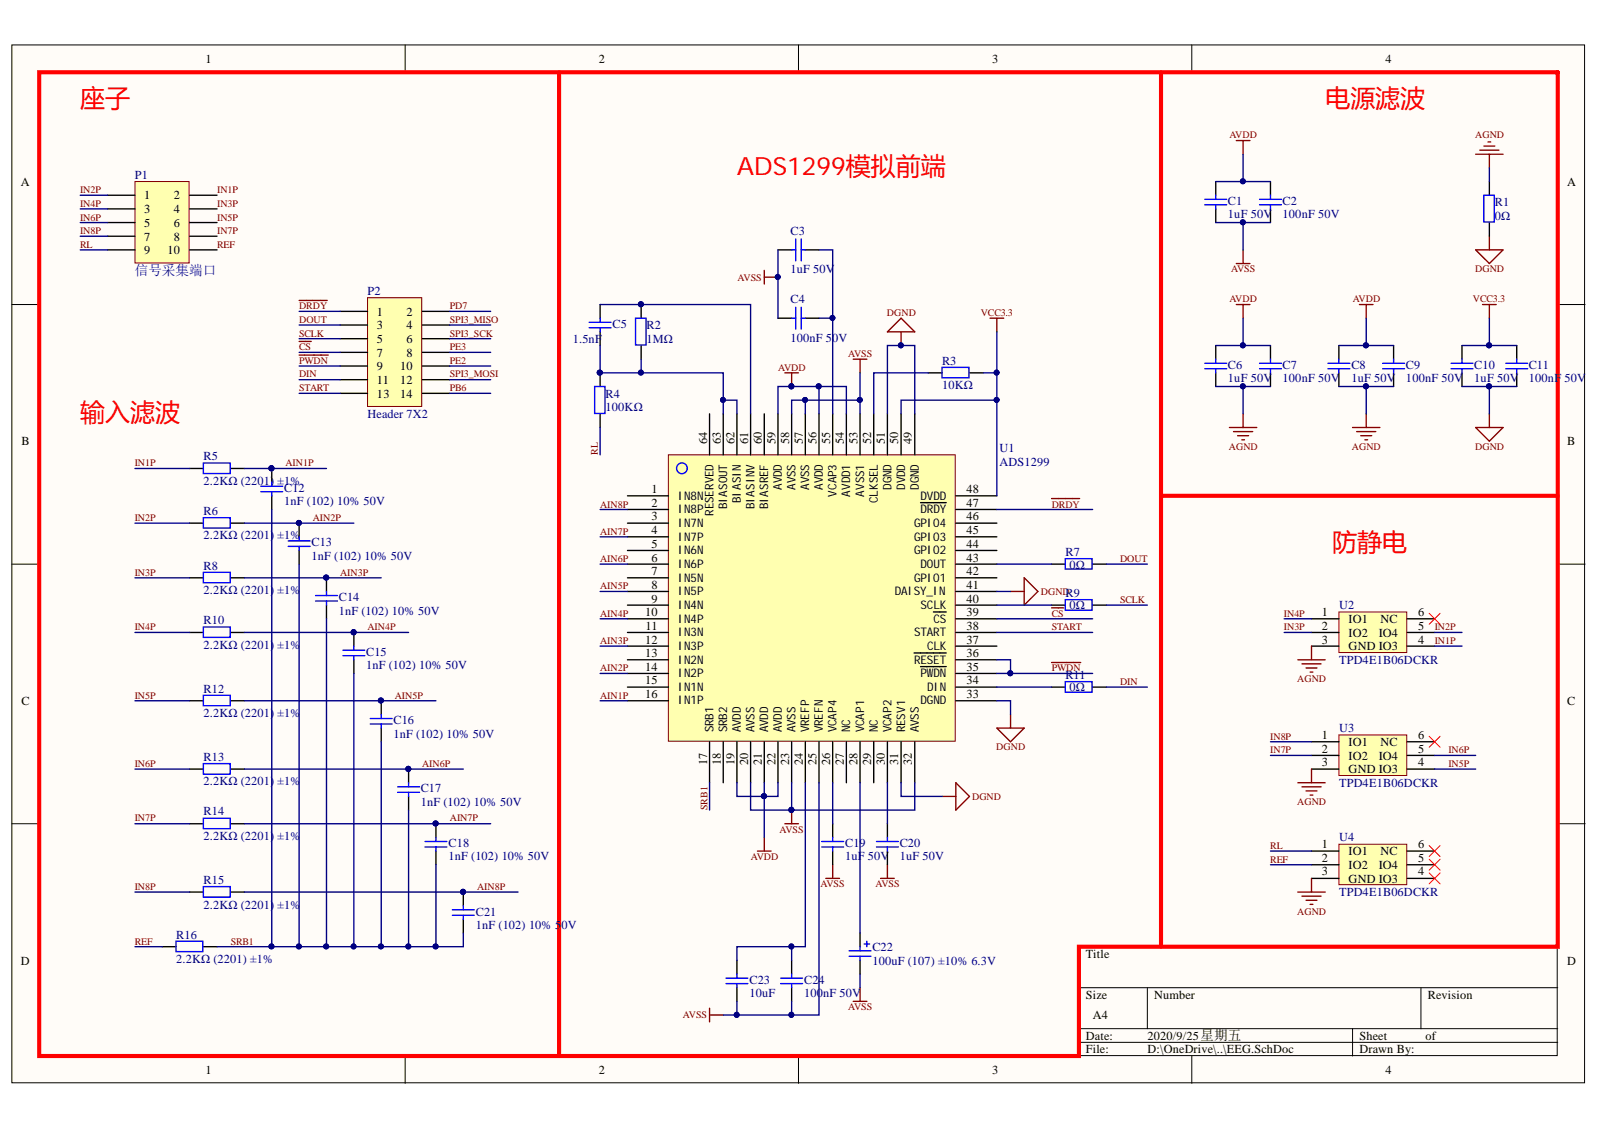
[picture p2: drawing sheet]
<svg xmlns="http://www.w3.org/2000/svg" width="297mm" height="210mm" viewBox="0 0 297 210" stroke-linecap="round" stroke-linejoin="round" font-family="sans-serif">
<defs><g id="words">
<g font-size="4.6" fill="#f00">
<text x="14.9" y="19.9">座子</text>
<text x="246.2" y="19.9">电源滤波</text>
<text x="136.9" y="32.5">ADS1299模拟前端</text>
<text x="14.9" y="78.2">输入滤波</text>
<text x="247.5" y="102.3">防静电</text>
</g>
<text font-size="2.5" fill="#000080" x="25" y="51">信号采集端口</text>
<g font-size="2.3">
<text x="38.1" y="11.7">1</text>
<text x="111.2" y="11.7">2</text>
<text x="184.3" y="11.7">3</text>
<text x="257.4" y="11.7">4</text>
<text x="3.9" y="34.5">A</text>
<text x="291.1" y="34.5">A</text>
<text x="26.8" y="37">1</text>
<text x="26.8" y="39.5">3</text>
<text x="32.3" y="37">2</text>
<text x="32.3" y="39.5">4</text>
<text x="26.8" y="42.1">5</text>
<text x="26.8" y="44.7">7</text>
<text x="26.8" y="47.2">9</text>
<text x="31.1" y="47.2">10</text>
<text x="32.3" y="42.1">6</text>
<text x="32.3" y="44.7">8</text>
<text x="70" y="58.6">1</text>
<text x="75.5" y="58.6">2</text>
<text x="70" y="61.2">3</text>
<text x="70" y="63.7">5</text>
<text x="75.5" y="61.2">4</text>
<text x="75.5" y="63.7">6</text>
<text x="70" y="66.2">7</text>
<text x="70" y="68.8">9</text>
<text x="70" y="71.3">11</text>
<text x="74.3" y="68.8">10</text>
<text x="74.3" y="71.3">12</text>
<text x="75.5" y="66.2">8</text>
<text x="70" y="73.8">13</text>
<text x="74.3" y="73.8">14</text>
<text x="4" y="82.7">B</text>
<text x="131.4" y="82.5" transform="rotate(-90 131.4 82.5)">64</text>
<text x="133.9" y="82.5" transform="rotate(-90 133.9 82.5)">63</text>
<text x="136.4" y="82.5" transform="rotate(-90 136.4 82.5)">62</text>
<text x="139" y="82.5" transform="rotate(-90 139 82.5)">61</text>
<text x="141.5" y="82.5" transform="rotate(-90 141.5 82.5)">60</text>
<text x="144" y="82.5" transform="rotate(-90 144 82.5)">59</text>
<text x="146.6" y="82.5" transform="rotate(-90 146.6 82.5)">58</text>
<text x="149.1" y="82.5" transform="rotate(-90 149.1 82.5)">57</text>
<text x="151.7" y="82.5" transform="rotate(-90 151.7 82.5)">56</text>
<text x="154.2" y="82.5" transform="rotate(-90 154.2 82.5)">55</text>
<text x="156.7" y="82.5" transform="rotate(-90 156.7 82.5)">54</text>
<text x="159.3" y="82.5" transform="rotate(-90 159.3 82.5)">53</text>
<text x="161.8" y="82.5" transform="rotate(-90 161.8 82.5)">52</text>
<text x="164.3" y="82.5" transform="rotate(-90 164.3 82.5)">51</text>
<text x="166.9" y="82.5" transform="rotate(-90 166.9 82.5)">50</text>
<text x="169.4" y="82.5" transform="rotate(-90 169.4 82.5)">49</text>
<text x="291.1" y="82.7">B</text>
<text x="121" y="91.6">1</text>
<text x="121" y="94.1">2</text>
<text x="179.6" y="94.1">47</text>
<text x="179.6" y="91.6">48</text>
<text x="121" y="96.6">3</text>
<text x="121" y="99.2">4</text>
<text x="121" y="101.7">5</text>
<text x="179.6" y="101.7">44</text>
<text x="179.6" y="99.2">45</text>
<text x="179.6" y="96.6">46</text>
<text x="121" y="104.3">6</text>
<text x="121" y="106.9">7</text>
<text x="179.6" y="106.9">42</text>
<text x="179.6" y="104.3">43</text>
<text x="121" y="109.4">8</text>
<text x="121" y="111.9">9</text>
<text x="179.6" y="111.9">40</text>
<text x="179.6" y="109.4">41</text>
<text x="119.9" y="114.5">10</text>
<text x="119.9" y="119.5">12</text>
<text x="119.9" y="117">11</text>
<text x="179.6" y="119.5">37</text>
<text x="179.6" y="117">38</text>
<text x="179.6" y="114.5">39</text>
<text x="245.5" y="114.5">1</text>
<text x="245.5" y="117">2</text>
<text x="245.5" y="119.5">3</text>
<text x="250.5" y="115.7">IO1</text>
<text x="250.5" y="118.3">IO2</text>
<text x="256.1" y="118.3">IO4</text>
<text x="256.4" y="115.7">NC</text>
<text x="263.5" y="119.5">4</text>
<text x="263.5" y="117">5</text>
<text x="263.5" y="114.5">6</text>
<text x="119.9" y="122.1">13</text>
<text x="119.9" y="124.6">14</text>
<text x="179.6" y="124.6">35</text>
<text x="179.6" y="122.1">36</text>
<text x="250.5" y="120.8">GND IO3</text>
<text x="4" y="130.9">C</text>
<text x="119.9" y="127.1">15</text>
<text x="119.9" y="129.7">16</text>
<text x="179.6" y="129.7">33</text>
<text x="179.6" y="127.1">34</text>
<text x="291.1" y="130.9">C</text>
<text x="245.5" y="137.3">1</text>
<text x="263.5" y="137.3">6</text>
<text x="131.4" y="142.1" transform="rotate(-90 131.4 142.1)">17</text>
<text x="133.9" y="142.1" transform="rotate(-90 133.9 142.1)">18</text>
<text x="136.4" y="142.1" transform="rotate(-90 136.4 142.1)">19</text>
<text x="139" y="142.1" transform="rotate(-90 139 142.1)">20</text>
<text x="141.5" y="142.1" transform="rotate(-90 141.5 142.1)">21</text>
<text x="144" y="142.1" transform="rotate(-90 144 142.1)">22</text>
<text x="146.6" y="142.1" transform="rotate(-90 146.6 142.1)">23</text>
<text x="149.1" y="142.1" transform="rotate(-90 149.1 142.1)">24</text>
<text x="151.7" y="142.1" transform="rotate(-90 151.7 142.1)">25</text>
<text x="154.2" y="142.1" transform="rotate(-90 154.2 142.1)">26</text>
<text x="156.7" y="142.1" transform="rotate(-90 156.7 142.1)">27</text>
<text x="159.3" y="142.1" transform="rotate(-90 159.3 142.1)">28</text>
<text x="161.8" y="142.1" transform="rotate(-90 161.8 142.1)">29</text>
<text x="164.3" y="142.1" transform="rotate(-90 164.3 142.1)">30</text>
<text x="166.9" y="142.1" transform="rotate(-90 166.9 142.1)">31</text>
<text x="169.4" y="142.1" transform="rotate(-90 169.4 142.1)">32</text>
<text x="245.5" y="139.8">2</text>
<text x="245.5" y="142.4">3</text>
<text x="250.5" y="138.6">IO1</text>
<text x="250.5" y="141.1">IO2</text>
<text x="250.5" y="143.6">GND IO3</text>
<text x="256.1" y="141.1">IO4</text>
<text x="256.4" y="138.6">NC</text>
<text x="263.5" y="142.4">4</text>
<text x="263.5" y="139.8">5</text>
<text x="245.5" y="157.6">1</text>
<text x="245.5" y="160.1">2</text>
<text x="250.5" y="158.8">IO1</text>
<text x="250.5" y="161.4">IO2</text>
<text x="256.1" y="161.4">IO4</text>
<text x="256.4" y="158.8">NC</text>
<text x="263.5" y="160.1">5</text>
<text x="263.5" y="157.6">6</text>
<text x="245.5" y="162.6">3</text>
<text x="250.5" y="164">GND IO3</text>
<text x="263.5" y="162.6">4</text>
<text x="3.9" y="179.2">D</text>
<text x="201.7" y="177.9">Title</text>
<text x="291.1" y="179.2">D</text>
<text x="201.7" y="185.5">Size</text>
<text x="214.4" y="185.5">Number</text>
<text x="265.2" y="185.5">Revision</text>
<text x="203" y="189.3">A4</text>
<text x="201.7" y="193.1">Date:</text>
<text x="201.7" y="195.7">File:</text>
<text x="213.1" y="193.1">2020/9/25星期五</text>
<text x="213.1" y="195.7">D:\OneDrive\..\EEG.SchDoc</text>
<text x="252.6" y="193.1">Sheet</text>
<text x="252.6" y="195.7">Drawn By:</text>
<text x="264.8" y="193.1">of</text>
<text x="38.1" y="199.5">1</text>
<text x="111.2" y="199.5">2</text>
<text x="184.3" y="199.5">3</text>
<text x="257.4" y="199.5">4</text>
</g>
<g font-size="2.3" fill="#000080">
<text x="25" y="33.2">P1</text>
<text x="228.1" y="38">C1</text>
<text x="228.1" y="40.6">1uF 50V</text>
<text x="238.3" y="38">C2</text>
<text x="238.3" y="40.6">100nF 50V</text>
<text x="277.7" y="38.3">R1</text>
<text x="277.7" y="40.8">0Ω</text>
<text x="146.8" y="43.7">C3</text>
<text x="146.8" y="50.8">1uF 50V</text>
<text x="68.3" y="54.8">P2</text>
<text x="146.8" y="56.4">C4</text>
<text x="106.4" y="63.7">1.5nF</text>
<text x="113.8" y="60.9">C5</text>
<text x="120.1" y="61.2">R2</text>
<text x="120.1" y="63.7">1MΩ</text>
<text x="146.8" y="63.4">100nF 50V</text>
<text x="175" y="67.8">R3</text>
<text x="228.1" y="68.5">C6</text>
<text x="228.1" y="71.1">1uF 50V</text>
<text x="238.3" y="68.5">C7</text>
<text x="238.3" y="71.1">100nF 50V</text>
<text x="251" y="68.5">C8</text>
<text x="251" y="71.1">1uF 50V</text>
<text x="261.2" y="68.5">C9</text>
<text x="261.2" y="71.1">100nF 50V</text>
<text x="273.9" y="68.5">C10</text>
<text x="273.9" y="71.1">1uF 50V</text>
<text x="284" y="68.5">C11</text>
<text x="284" y="71.1">100nF 50V</text>
<text x="68.3" y="77.6">Header 7X2</text>
<text x="112.5" y="73.8">R4</text>
<text x="112.5" y="76.4">100KΩ</text>
<text x="175" y="72.3">10KΩ</text>
<text x="185.7" y="84">U1</text>
<text x="37.8" y="85.5">R5</text>
<text x="185.7" y="86.5">ADS1299</text>
<text x="37.8" y="90.1">2.2KΩ (2201) ±1%</text>
<text x="37.8" y="95.6">R6</text>
<text x="52.8" y="91.3">C12</text>
<text x="52.8" y="93.9">1nF (102) 10% 50V</text>
<text x="37.8" y="100.2">2.2KΩ (2201)</text>
<text x="51.5" y="100.2">±1%</text>
<text x="57.9" y="101.5">C13</text>
<text x="37.8" y="105.9">R8</text>
<text x="57.9" y="104.1">1nF (102) 10% 50V</text>
<text x="197.9" y="103.3">R7</text>
<text x="198.7" y="105.6">0Ω</text>
<text x="37.8" y="110.4">2.2KΩ (2201)</text>
<text x="51.5" y="110.4">±1%</text>
<text x="62.9" y="111.7">C14</text>
<text x="197.9" y="110.9">R9</text>
<text x="198.7" y="113.2">0Ω</text>
<text x="248.8" y="113.2">U2</text>
<text x="37.8" y="116">R10</text>
<text x="62.9" y="114.2">1nF (102) 10% 50V</text>
<text x="37.8" y="120.6">2.2KΩ (2201)</text>
<text x="51.5" y="120.6">±1%</text>
<text x="68" y="121.8">C15</text>
<text x="68" y="124.4">1nF (102) 10% 50V</text>
<text x="248.8" y="123.3">TPD4E1B06DCKR</text>
<text x="37.8" y="128.7">R12</text>
<text x="197.9" y="126.1">R11</text>
<text x="198.7" y="128.4">0Ω</text>
<text x="37.8" y="133.2">2.2KΩ (2201)</text>
<text x="51.5" y="133.2">±1%</text>
<text x="73.1" y="134.5">C16</text>
<text x="73.1" y="137">1nF (102) 10% 50V</text>
<text x="248.8" y="136">U3</text>
<text x="37.8" y="141.3">R13</text>
<text x="37.8" y="145.9">2.2KΩ (2201)</text>
<text x="51.5" y="145.9">±1%</text>
<text x="78.2" y="147.2">C17</text>
<text x="78.2" y="149.7">1nF (102) 10% 50V</text>
<text x="248.8" y="146.2">TPD4E1B06DCKR</text>
<text x="37.8" y="151.5">R14</text>
<text x="37.8" y="156">2.2KΩ (2201)</text>
<text x="51.5" y="156">±1%</text>
<text x="83.3" y="157.3">C18</text>
<text x="83.3" y="159.8">1nF (102) 10% 50V</text>
<text x="157" y="157.3">C19</text>
<text x="157" y="159.8">1uF 50V</text>
<text x="167.1" y="157.3">C20</text>
<text x="167.1" y="159.8">1uF 50V</text>
<text x="248.8" y="156.3">U4</text>
<text x="37.8" y="164.2">R15</text>
<text x="248.8" y="166.5">TPD4E1B06DCKR</text>
<text x="37.8" y="168.8">2.2KΩ (2201)</text>
<text x="51.5" y="168.8">±1%</text>
<text x="88.4" y="170.1">C21</text>
<text x="88.4" y="172.6">1nF (102) 10% 5</text>
<text x="104.3" y="172.6">0V</text>
<text x="32.7" y="174.4">R16</text>
<text x="32.7" y="178.9">2.2KΩ (2201) ±1%</text>
<text x="162.1" y="176.7">C22</text>
<text x="162.1" y="179.2">100uF (107) ±10% 6.3V</text>
<text x="139.2" y="182.7">C23</text>
<text x="139.2" y="185.3">10uF</text>
<text x="149.4" y="182.7">C24</text>
<text x="149.4" y="185.3">100nF 50V</text>
</g>
<g font-size="2.2">
<text x="125.9" y="92.8">IN8N</text>
<text x="125.9" y="95.4">IN8P</text>
<text x="132.5" y="95.8" transform="rotate(-90 132.5 95.8)">RESERVED</text>
<text x="135.1" y="94.6" transform="rotate(-90 135.1 94.6)">BIASOUT</text>
<text x="137.6" y="93.4" transform="rotate(-90 137.6 93.4)">BIASIN</text>
<text x="140.2" y="94.6" transform="rotate(-90 140.2 94.6)">BIASINV</text>
<text x="142.7" y="94.6" transform="rotate(-90 142.7 94.6)">BIASREF</text>
<text x="145.2" y="91.1" transform="rotate(-90 145.2 91.1)">AVDD</text>
<text x="147.8" y="91.1" transform="rotate(-90 147.8 91.1)">AVSS</text>
<text x="150.3" y="91.1" transform="rotate(-90 150.3 91.1)">AVSS</text>
<text x="152.8" y="91.1" transform="rotate(-90 152.8 91.1)">AVDD</text>
<text x="155.4" y="92.3" transform="rotate(-90 155.4 92.3)">VCAP3</text>
<text x="157.9" y="92.3" transform="rotate(-90 157.9 92.3)">AVDD1</text>
<text x="160.5" y="92.3" transform="rotate(-90 160.5 92.3)">AVSS1</text>
<text x="163.1" y="93.4" transform="rotate(-90 163.1 93.4)">CLKSEL</text>
<text x="165.6" y="91.1" transform="rotate(-90 165.6 91.1)">DGND</text>
<text x="168.1" y="91.1" transform="rotate(-90 168.1 91.1)">DVDD</text>
<text x="170.7" y="91.1" transform="rotate(-90 170.7 91.1)">DGND</text>
<text x="171" y="95.4">DRDY</text>
<text x="171" y="92.8">DVDD</text>
<text x="125.9" y="97.9">IN7N</text>
<text x="125.9" y="100.4">IN7P</text>
<text x="169.8" y="100.4">GPIO3</text>
<text x="169.8" y="97.9">GPIO4</text>
<text x="125.9" y="103">IN6N</text>
<text x="125.9" y="105.5">IN6P</text>
<text x="169.8" y="103">GPIO2</text>
<text x="171" y="105.5">DOUT</text>
<text x="125.9" y="108.1">IN5N</text>
<text x="125.9" y="110.6">IN5P</text>
<text x="125.9" y="113.1">IN4N</text>
<text x="166.2" y="110.6">DAISY_IN</text>
<text x="169.8" y="108.1">GPIO1</text>
<text x="171" y="113.1">SCLK</text>
<text x="125.9" y="115.7">IN4P</text>
<text x="125.9" y="118.2">IN3N</text>
<text x="169.8" y="118.2">START</text>
<text x="173.4" y="115.7">CS</text>
<text x="125.9" y="120.7">IN3P</text>
<text x="125.9" y="123.3">IN2N</text>
<text x="125.9" y="125.8">IN2P</text>
<text x="169.8" y="123.3">RESET</text>
<text x="171" y="125.8">PWN</text>
<text x="172.2" y="120.7">CLK</text>
<text x="173.4" y="125.8">D</text>
<text x="125.9" y="128.3">IN1N</text>
<text x="125.9" y="130.9">IN1P</text>
<text x="171" y="130.9">DGND</text>
<text x="172.2" y="128.3">DIN</text>
<text x="132.5" y="136" transform="rotate(-90 132.5 136)">SRB1</text>
<text x="135.1" y="136" transform="rotate(-90 135.1 136)">SRB2</text>
<text x="137.6" y="136" transform="rotate(-90 137.6 136)">AVDD</text>
<text x="140.2" y="136" transform="rotate(-90 140.2 136)">AVSS</text>
<text x="142.7" y="136" transform="rotate(-90 142.7 136)">AVDD</text>
<text x="145.2" y="136" transform="rotate(-90 145.2 136)">AVDD</text>
<text x="147.8" y="136" transform="rotate(-90 147.8 136)">AVSS</text>
<text x="150.3" y="136" transform="rotate(-90 150.3 136)">VREFP</text>
<text x="152.8" y="136" transform="rotate(-90 152.8 136)">VREFN</text>
<text x="155.4" y="136" transform="rotate(-90 155.4 136)">VCAP4</text>
<text x="157.9" y="136" transform="rotate(-90 157.9 136)">NC</text>
<text x="160.5" y="136" transform="rotate(-90 160.5 136)">VCAP1</text>
<text x="163.1" y="136" transform="rotate(-90 163.1 136)">NC</text>
<text x="165.6" y="136" transform="rotate(-90 165.6 136)">VCAP2</text>
<text x="168.1" y="136" transform="rotate(-90 168.1 136)">RESV1</text>
<text x="170.7" y="136" transform="rotate(-90 170.7 136)">AVSS</text>
</g>
<g font-size="1.9" fill="#800000">
<text x="228.4" y="25.7">AVDD</text>
<text x="274" y="25.7">AGND</text>
<text x="14.9" y="35.9">IN2P</text>
<text x="40.3" y="35.9">IN1P</text>
<text x="14.9" y="38.4">IN4P</text>
<text x="14.9" y="41">IN6P</text>
<text x="40.3" y="38.4">IN3P</text>
<text x="40.3" y="41">IN5P</text>
<text x="14.9" y="46">RL</text>
<text x="14.9" y="43.5">IN8P</text>
<text x="40.3" y="43.5">IN7P</text>
<text x="40.3" y="46">REF</text>
<text x="137" y="52.1">AVSS</text>
<text x="228.7" y="50.6">AVSS</text>
<text x="274" y="50.6">DGND</text>
<text x="55.6" y="57.4">DRDY</text>
<text x="55.6" y="60">DOUT</text>
<text x="83.6" y="57.4">PD7</text>
<text x="83.6" y="60">SPI3_MISO</text>
<text x="164.8" y="58.7">DGND</text>
<text x="182.2" y="58.7">VCC3.3</text>
<text x="228.4" y="56.2">AVDD</text>
<text x="251.3" y="56.2">AVDD</text>
<text x="273.6" y="56.2">VCC3.3</text>
<text x="55.6" y="62.5">SCLK</text>
<text x="55.6" y="65.1">CS</text>
<text x="83.6" y="62.5">SPI3_SCK</text>
<text x="83.6" y="65.1">PE3</text>
<text x="55.6" y="67.6">PWDN</text>
<text x="55.6" y="70.1">DIN</text>
<text x="83.6" y="67.6">PE2</text>
<text x="83.6" y="70.1">SPI3_MOSI</text>
<text x="144.5" y="68.9">AVDD</text>
<text x="157.6" y="66.3">AVSS</text>
<text x="55.6" y="72.7">START</text>
<text x="83.6" y="72.7">PB6</text>
<text x="228.3" y="83.6">AGND</text>
<text x="251.1" y="83.6">AGND</text>
<text x="274" y="83.6">DGND</text>
<text x="25" y="86.6">IN1P</text>
<text x="53" y="86.6">AIN1P</text>
<text x="111.1" y="84.5" transform="rotate(-90 111.1 84.5)">RL</text>
<text x="111.5" y="94.3">AIN8P</text>
<text x="195.4" y="94.3">DRDY</text>
<text x="25" y="96.8">IN2P</text>
<text x="58.1" y="96.8">AIN2P</text>
<text x="111.5" y="99.4">AIN7P</text>
<text x="25" y="107">IN3P</text>
<text x="63.2" y="107">AIN3P</text>
<text x="111.5" y="104.4">AIN6P</text>
<text x="208.1" y="104.4">DOUT</text>
<text x="111.5" y="109.5">AIN5P</text>
<text x="193.4" y="110.5">DGND</text>
<text x="208.1" y="112">SCLK</text>
<text x="25" y="117.1">IN4P</text>
<text x="68.3" y="117.1">AIN4P</text>
<text x="111.5" y="119.6">AIN3P</text>
<text x="111.5" y="114.6">AIN4P</text>
<text x="195.4" y="114.6">CS</text>
<text x="195.4" y="117.1">START</text>
<text x="238.5" y="114.6">IN4P</text>
<text x="238.5" y="117.1">IN3P</text>
<text x="266.5" y="119.6">IN1P</text>
<text x="266.5" y="117.1">IN2P</text>
<text x="111.5" y="124.7">AIN2P</text>
<text x="195.4" y="124.7">PWDN</text>
<text x="25" y="129.8">IN5P</text>
<text x="73.3" y="129.8">AIN5P</text>
<text x="111.5" y="129.8">AIN1P</text>
<text x="208.1" y="127.2">DIN</text>
<text x="241" y="126.7">AGND</text>
<text x="236" y="137.4">IN8P</text>
<text x="25" y="142.4">IN6P</text>
<text x="78.4" y="142.4">AIN6P</text>
<text x="185.1" y="139.4">DGND</text>
<text x="236" y="139.9">IN7P</text>
<text x="269.1" y="142.4">IN5P</text>
<text x="269.1" y="139.9">IN6P</text>
<text x="180.6" y="148.5">DGND</text>
<text x="241" y="149.5">AGND</text>
<text x="25" y="152.6">IN7P</text>
<text x="83.6" y="152.6">AIN7P</text>
<text x="131.4" y="150.5" transform="rotate(-90 131.4 150.5)">SRB1</text>
<text x="144.8" y="154.7">AVSS</text>
<text x="139.5" y="159.8">AVDD</text>
<text x="236" y="157.7">RL</text>
<text x="236" y="160.3">REF</text>
<text x="25" y="165.3">IN8P</text>
<text x="88.6" y="165.3">AIN8P</text>
<text x="152.4" y="164.8">AVSS</text>
<text x="162.6" y="164.8">AVSS</text>
<text x="241" y="169.9">AGND</text>
<text x="25" y="175.5">REF</text>
<text x="42.9" y="175.5">SRB1</text>
<text x="126.9" y="189.2">AVSS</text>
<text x="157.6" y="187.6">AVSS</text>
</g>
</g></defs>
<g fill="#fffcf8" stroke="#000" stroke-width=".19">
<path d="M2.2 8.3h292.2v192.8h-292.2z"/>
<path d="M7.3 13.4h282v182.7h-282z"/>
</g>
<g fill="none" stroke="#000" stroke-width=".19">
<path d="M75.3 8.3v5.1M148.3 8.3v5.1M221.4 8.3v5.1M2.2 56.6h5.1M289.4 56.6h5.1M2.2 104.8h5.1M289.4 104.8h5.1M2.2 153h5.1M289.4 153h5.1M289.4 175.9h-89v20.3M75.3 196.2v5M148.3 196.2v5"/>
<path d="M200.4 183.5h89M200.4 191.1h89M200.4 193.6h89M213.1 183.5v7.6M221.4 196.2v5M251.3 191.1v5.1M264 183.5v7.6"/>
</g>
<g fill="none" stroke="#800000" stroke-width=".25">
<path d="M229.7 26.1h2.5M230.9 26.1v2.6M142 50.2v2.6M142 51.5h2.5M229.7 56.6h2.5M229.7 49h2.5M230.9 46.4v2.6M230.9 56.6v2.5M145.8 69.3h2.5M147.1 69.3v2.5M158.5 66.7h2.5M159.8 66.7v2.6"/>
<path d="M164.8 61.6l2.6-2.5 2.5 2.5zM167.4 61.6v2.6M228.4 79.4h5.1M230.9 76.9v2.5M274.1 79.4h5.1l-2.5 2.5zM276.7 76.9v2.5M229.1 80.2h3.6M229.9 80.9h2M230.7 81.7h.5M185.2 135.2h5.1l-2.6 2.6zM187.7 132.7v2.5M140.7 158.1h2.5"/>
<path d="M142 155.6v2.5M145.8 153h2.5M147.1 150.5v2.5M175 147.9h2.6M177.6 145.4l2.5 2.5-2.5 2.6zM153.4 163.2h2.6M154.7 160.6v2.6M163.6 163.2h2.5M164.8 160.6v2.6M131.8 187.3v2.5M131.8 188.5h2.6M158.5 186h2.5"/>
<path d="M159.8 183.5v2.5"/>
</g>
<g fill="#000080" stroke="#000080" stroke-width=".19">
<circle cx="147" cy="71.8" r=".46"/>
<circle cx="144.5" cy="51.4" r=".46"/>
<circle cx="167.3" cy="64.1" r=".46"/>
<circle cx="147" cy="150.4" r=".46"/>
</g>
<path d="M172.5 69.3h2.5M180.1 69.3h2.5M159.8 173.3v2.6M159.8 178.4v2.5" fill="none" stroke="#000" stroke-width=".25"/>
<path d="M175 68.2h5v2h-5zM157.7 176.6h4.1M157.7 177.6h4.1M159.8 175.9v.7M159.8 177.6v.8M160.5 175.3h1M161 174.8v1.1" fill="none" stroke="#00f" stroke-width=".25"/>
<path d="M124.2 84.5h53.3v53.2h-53.3z" fill="#ffffb0" stroke="#800000" stroke-width=".19"/>
<g fill="none" stroke="#000" stroke-width=".25">
<path d="M225.8 33.7v2.6M225.8 38.8v2.5M236 33.7v2.6M236 38.8v2.5M111.5 56.6v2.5M119.1 56.6v2.5M144.5 59.1h2.6M144.5 46.4h2.6M149.6 59.1h2.5M149.6 46.4h2.5M111.5 61.6v2.6M111.5 69.3v2.5"/>
<path d="M111.5 76.9v2.5M119.1 64.2v2.5M131.8 76.9v7.6M134.4 76.9v7.6M136.9 76.9v7.6M139.4 76.9v7.6M142 76.9v7.6M144.5 76.9v7.6M147.1 76.9v7.6M149.6 76.9v7.6M152.1 76.9v7.6M154.7 76.9v7.6"/>
<path d="M157.2 76.9v7.6M159.8 76.9v7.6M162.3 76.9v7.6M164.8 76.9v7.6M167.4 76.9v7.6M169.9 76.9v7.6M225.8 64.2v2.5M225.8 69.3v2.5M236 64.2v2.5M236 69.3v2.5M248.7 64.2v2.5M248.7 69.3v2.5"/>
<path d="M258.9 64.2v2.5M258.9 69.3v2.5M271.6 64.2v2.5M271.6 69.3v2.5M281.8 64.2v2.5M281.8 69.3v2.5M116.6 92.1h7.6M116.6 94.6h7.6M116.6 97.2h7.6M116.6 99.7h7.6M171 93.4h4.8M177.6 92.1h7.6"/>
<path d="M177.6 94.6h7.6M177.6 97.2h7.6M177.6 99.7h7.6M116.6 102.3h7.6M116.6 104.8h7.6M116.6 107.3h7.6M116.6 109.9h7.6M116.6 112.4h7.6M116.6 114.9h7.6M116.6 117.5h7.6M173.4 113.7h2.4M177.6 102.3h7.6"/>
<path d="M177.6 104.8h7.6M177.6 107.3h7.6M177.6 109.9h7.6M177.6 112.4h7.6M177.6 114.9h7.6M177.6 117.5h7.6M116.6 120h7.6M116.6 122.6h7.6M116.6 125.1h7.6M116.6 127.6h7.6M116.6 130.2h7.6M131.8 137.8v7.6"/>
<path d="M134.4 137.8v7.6M136.9 137.8v7.6M139.4 137.8v7.6M142 137.8v7.6M144.5 137.8v7.6M147.1 137.8v7.6M149.6 137.8v7.6M152.1 137.8v7.6M154.7 137.8v7.6M157.2 137.8v7.6M159.8 137.8v7.6M162.3 137.8v7.6"/>
<path d="M164.8 137.8v7.6M167.4 137.8v7.6M169.8 121.3h6M169.9 137.8v7.6M171 123.8h4.8M177.6 120h7.6M177.6 122.6h7.6M177.6 125.1h7.6M177.6 127.6h7.6M177.6 130.2h7.6M154.7 153v2.6M154.7 158.1v2.5"/>
<path d="M164.8 153v2.6M164.8 158.1v2.5M136.9 178.4v2.5M147.1 178.4v2.5M136.9 183.5v2.5M147.1 183.5v2.5"/>
</g>
<g fill="none" stroke="#00f" stroke-width=".25">
<path d="M223.8 38h4.1M223.8 37h4.1M225.8 36.3v.7M225.8 38v.8M234 38h4M234 37h4M236 36.3v.7M236 38v.8M109.4 59.9h4.1M111.5 59.1v.8M118.1 59.1h1.9v5h-1.9zM147.1 59.1h.7"/>
<path d="M147.1 46.4h.7M147.8 44.4v4M147.8 57.1v4M148.8 44.4v4M148.8 57.1v4M148.8 59.1h.8M148.8 46.4h.8M109.4 60.9h4.1M110.5 71.8h1.9v5h-1.9zM111.5 60.9v.7M223.8 68.5h4.1M223.8 67.5h4.1"/>
<path d="M225.8 66.7v.8M225.8 68.5v.8M234 68.5h4M234 67.5h4M236 66.7v.8M236 68.5v.8M246.7 68.5h4M246.7 67.5h4M248.7 66.7v.8M248.7 68.5v.8M256.8 68.5h4.1M256.8 67.5h4.1"/>
<path d="M258.9 66.7v.8M258.9 68.5v.8M269.6 68.5h4M269.6 67.5h4M271.6 66.7v.8M271.6 68.5v.8M279.7 68.5h4.1M279.7 67.5h4.1M281.8 66.7v.8M281.8 68.5v.8M152.7 157.3h4M152.7 156.3h4"/>
<path d="M154.7 155.6v.7M154.7 157.3v.8M162.8 157.3h4.1M162.8 156.3h4.1M164.8 155.6v.7M164.8 157.3v.8M134.9 182.7h4M134.9 181.7h4M136.9 180.9v.8M136.9 182.7v.8M145 182.7h4.1M145 181.7h4.1"/>
<path d="M147.1 180.9v.8M147.1 182.7v.8"/>
<circle cx="126.7" cy="87" r="1"/>
</g>
<g fill="#000080" stroke="#000080" stroke-width=".19">
<circle cx="111.4" cy="69.2" r=".46"/>
<circle cx="119.1" cy="56.5" r=".46"/>
</g>
<path d="M7.3 13.4h282.1v162.5h-89v20.3h-193.1zM103.9 13.4v182.8M215.7 13.4v162.5M215.7 92.1h73.7" fill="none" stroke="#f00" stroke-width=".76"/>
<path d="M274.1 28.7h5.1M274.9 27.9h3.6M275.7 27.1h2M276.4 26.4h.5M276.7 28.7v2.5M274.1 46.4h5.1l-2.5 2.6zM276.7 43.9v2.5M251.3 79.4h5M253.8 76.9v2.5M252 80.2h3.6M252.8 80.9h2M253.5 81.7h.6" fill="none" stroke="#800000" stroke-width=".25"/>
<path d="M248.7 156.8h12.6v7.5h-12.6z" fill="#ffffb0" stroke="#800000" stroke-width=".19"/>
<path d="M243.6 158.1h5.1M261.4 158.1h5.1M243.6 160.6h5.1M243.6 163.2h5.1M261.4 160.6h5.1M261.4 163.2h5.1" fill="none" stroke="#000" stroke-width=".25"/>
<path d="M241.1 165.7h5.1M241.9 166.5h3.5M242.6 167.2h2M243.4 168h.5M243.6 163.2v2.5" fill="none" stroke="#800000" stroke-width=".25"/>
<path d="M248.7 136.5h12.6v7.6h-12.6z" fill="#ffffb0" stroke="#800000" stroke-width=".19"/>
<path d="M243.6 137.8h5.1M261.4 137.8h5.1M243.6 140.3h5.1M243.6 142.9h5.1M261.4 140.3h5.1M261.4 142.9h5.1" fill="none" stroke="#000" stroke-width=".25"/>
<path d="M241.1 145.4h5.1M241.9 146.2h3.5M242.6 146.9h2M243.4 147.7h.5M243.6 142.9v2.5" fill="none" stroke="#800000" stroke-width=".25"/>
<path d="M248.7 113.7h12.6v7.5h-12.6z" fill="#ffffb0" stroke="#800000" stroke-width=".19"/>
<path d="M243.6 114.9h5.1M243.6 117.5h5.1M261.4 114.9h5.1M261.4 117.5h5.1M243.6 120h5.1M261.4 120h5.1" fill="none" stroke="#000" stroke-width=".25"/>
<g fill="none" stroke="#800000" stroke-width=".25">
<path d="M183.9 59.1h2.6M185.2 59.1v2.5M252.5 56.6h2.6M253.8 56.6v2.5M275.4 56.6h2.5M276.7 56.6v2.5M187.7 109.9h2.6M190.3 107.3l2.5 2.6-2.5 2.5zM241.1 122.6h5.1M241.9 123.3h3.5M242.6 124.1h2M243.4 124.8h.5"/>
<path d="M243.6 120v2.6"/>
</g>
<path d="M265.5 113.9l2 2.1M267.5 113.9l-2 2.1M265.5 136.8l2 2M267.5 136.8l-2 2M265.5 157.1l2 2M265.5 159.6l2 2M267.5 157.1l-2 2M267.5 159.6l-2 2M265.5 162.2l2 2M267.5 162.2l-2 2" fill="none" stroke="#f00" stroke-width=".19"/>
<path d="M25.1 33.7h10v15.2h-10z" fill="#ffffb0" stroke="#800000" stroke-width=".19"/>
<g fill="none" stroke="#000" stroke-width=".25">
<path d="M20 36.3h5.1M20 38.8h5.1M35.2 36.3h5.1M35.2 38.8h5.1M276.7 33.7v2.6M20 41.3h5.1M20 43.9h5.1M20 46.4h5.1M35.2 41.3h5.1M35.2 43.9h5.1M35.2 46.4h5.1M276.7 41.3v2.6"/>
<path d="M35.2 87h2.6M35.2 97.2h2.6M42.9 87h2.5M42.9 97.2h2.5M50.5 87v2.6M50.5 92.1v2.5M55.6 97.2v2.5M35.2 107.3h2.6M35.2 117.5h2.6M42.9 107.3h2.5M42.9 117.5h2.5M55.6 102.3v2.5"/>
<path d="M60.7 107.3v2.6M60.7 112.4v2.5M65.7 117.5v2.5M195.3 104.8h2.6M195.3 112.4h2.6M203 104.8h2.5M203 112.4h2.5M35.2 130.2h2.6M42.9 130.2h2.5M65.7 122.6v2.5M70.8 130.2v2.5M70.8 135.2v2.6"/>
<path d="M195.3 127.6h2.6M203 127.6h2.5M35.2 142.9h2.6M35.2 153h2.6M42.9 142.9h2.5M42.9 153h2.5M75.9 142.9v2.5M75.9 147.9v2.6M81 153v2.6M81 158.1v2.5M30.2 175.9h2.5M35.2 165.7h2.6"/>
<path d="M37.8 175.9h2.5M42.9 165.7h2.5M86.1 165.7v2.5M86.1 170.8v2.5"/>
</g>
<g fill="none" stroke="#00f" stroke-width=".25">
<path d="M275.7 36.3h1.9v4.9h-1.9zM37.8 86h5v2h-5zM37.8 96.2h5v1.9h-5zM48.5 90.3h4M48.5 91.3h4M50.5 89.6v.7M50.5 91.3v.8M55.6 99.7v.8M37.8 106.3h5v1.9h-5zM37.8 116.5h5v1.9h-5zM53.5 100.5h4.1M53.5 101.5h4.1"/>
<path d="M55.6 101.5v.8M58.6 110.6h4.1M58.6 111.6h4.1M60.7 109.9v.7M60.7 111.6v.8M197.9 103.8h5v1.9h-5zM197.9 111.4h5v1.9h-5zM37.8 129.2h5v1.9h-5zM63.7 120.8h4.1M63.7 121.8h4.1M65.7 120v.8M65.7 121.8v.8"/>
<path d="M68.8 133.5h4.1M68.8 134.5h4.1M70.8 132.7v.8M70.8 134.5v.7M197.9 126.6h5v2h-5zM37.8 141.8h5v2h-5zM37.8 152h5v1.9h-5zM73.9 146.2h4M73.9 147.2h4M75.9 145.4v.8M75.9 147.2v.7M78.9 156.3h4.1"/>
<path d="M78.9 157.3h4.1M81 155.6v.7M81 157.3v.8M32.7 174.8h5v2h-5zM37.8 164.7h5v1.9h-5zM84 169h4.1M84 170h4.1M86.1 168.2v.8M86.1 170v.8"/>
</g>
<g fill="#000080" stroke="#000080" stroke-width=".19">
<circle cx="50.4" cy="87" r=".47"/>
<circle cx="55.5" cy="97.1" r=".46"/>
<circle cx="60.6" cy="107.3" r=".46"/>
<circle cx="65.7" cy="117.4" r=".46"/>
<circle cx="70.8" cy="130.1" r=".46"/>
<circle cx="75.8" cy="142.8" r=".46"/>
<circle cx="80.9" cy="153" r=".46"/>
<circle cx="86" cy="165.7" r=".46"/>
<circle cx="119.1" cy="69.2" r=".46"/>
<circle cx="144.5" cy="51.4" r=".46"/>
<circle cx="147" cy="150.4" r=".46"/>
<circle cx="141.9" cy="147.9" r=".46"/>
<circle cx="147" cy="175.8" r=".46"/>
<circle cx="136.8" cy="188.5" r=".46"/>
<circle cx="147" cy="71.8" r=".46"/>
<circle cx="154.6" cy="59.1" r=".46"/>
<circle cx="152.1" cy="71.8" r=".47"/>
<circle cx="149.6" cy="74.3" r=".46"/>
<circle cx="167.3" cy="64.1" r=".46"/>
<circle cx="119.1" cy="56.5" r=".46"/>
<circle cx="185.1" cy="74.3" r=".46"/>
<circle cx="147" cy="188.5" r=".46"/>
<circle cx="230.9" cy="64.1" r=".46"/>
<circle cx="230.9" cy="71.8" r=".46"/>
<circle cx="276.6" cy="64.1" r=".47"/>
<circle cx="276.6" cy="71.8" r=".47"/>
<circle cx="230.9" cy="33.7" r=".46"/>
<circle cx="230.9" cy="41.3" r=".46"/>
<circle cx="185.1" cy="69.2" r=".46"/>
<circle cx="159.7" cy="74.3" r=".46"/>
<circle cx="187.7" cy="125.1" r=".46"/>
<circle cx="134.3" cy="74.3" r=".46"/>
<circle cx="111.4" cy="69.2" r=".46"/>
<circle cx="253.7" cy="64.1" r=".47"/>
<circle cx="253.7" cy="71.8" r=".47"/>
<circle cx="60.6" cy="175.8" r=".46"/>
<circle cx="55.5" cy="175.8" r=".46"/>
<circle cx="80.9" cy="175.8" r=".46"/>
<circle cx="50.4" cy="175.8" r=".46"/>
<circle cx="65.7" cy="175.8" r=".46"/>
<circle cx="70.8" cy="175.8" r=".46"/>
<circle cx="75.8" cy="175.8" r=".46"/>
</g>
<path d="M195.3 92.6h5.3M195.3 112.9h2.3M195.3 123.1h5.5" fill="none" stroke="#800000" stroke-width=".25"/>
<g fill="none" stroke="#000080" stroke-width=".25">
<path d="M14.9 36.3h5.1M14.9 38.8h5.1M230.9 28.7v5h-5.1M230.9 33.7h5.1M276.7 31.2v2.5M14.9 41.3h5.1M14.9 43.9h5.1M14.9 46.4h5.1M111.5 56.6h27.9v20.3M144.5 46.4v12.7M152.1 46.4h2.6v12.7h-2.6M154.7 59.1v17.8"/>
<path d="M225.8 41.3h10.2M230.9 59.1v5.1h-5.1M230.9 41.3v5.1M253.8 59.1v5.1h-5.1M276.7 59.1v5.1h-5.1M111.5 64.2v5.1h22.9v7.6M111.5 79.4v5.1M119.1 66.7v2.6M134.4 74.3h2.5v2.6M144.5 76.9v-5.1h12.7v5.1M147.1 76.9v-2.6h12.7v2.6M149.6 74.3v2.6"/>
<path d="M152.1 71.8v5.1M159.8 69.3v5M164.8 76.9v-12.7h5.1v12.7M167.4 76.9v-2.6h17.8v17.8M172.5 69.3h-10.2v7.6M182.6 69.3h2.6M185.2 61.6v12.7M225.8 71.8h10.2M230.9 64.2h5.1M230.9 71.8v5.1M248.7 71.8h10.2M253.8 64.2h5.1"/>
<path d="M253.8 71.8v5.1M271.6 71.8h10.2M276.7 64.2h5.1M276.7 71.8v5.1M25.1 97.2h10.1M25.1 87h10.1M45.4 87h15.3M45.4 97.2h20.3M50.5 94.6v81.3h5.1v-71.1M111.5 99.7h5.1M111.5 94.6h5.1M185.2 94.6h17.8"/>
<path d="M25.1 107.3h10.1M25.1 117.5h10.1M45.4 107.3h25.4M45.4 117.5h30.5M60.7 114.9v61h-5.1M111.5 114.9h5.1M111.5 109.9h5.1M111.5 104.8h5.1M185.2 114.9h17.8M185.2 109.9h2.5M185.2 104.8h10.1M185.2 117.5h17.8"/>
<path d="M185.2 112.4h10.1M205.5 104.8h7.6M205.5 112.4h7.6M238.6 114.9h5M238.6 117.5h5M266.5 117.5h5.1M25.1 130.2h10.1M45.4 130.2h35.6M65.7 125.1v50.8h5.1v-38.1M111.5 130.2h5.1M111.5 125.1h5.1M111.5 120h5.1"/>
<path d="M185.2 125.1h17.8M185.2 122.6h2.5v2.5M185.2 130.2h2.5v2.5M185.2 127.6h10.1M205.5 127.6h7.6M236 137.8h7.6M266.5 120h5.1M25.1 142.9h10.1M25.1 153h10.1M45.4 153h45.7M45.4 142.9h40.7M75.9 150.5v25.4h-5.1"/>
<path d="M131.8 145.4v5.1M136.9 145.4v2.5h5.1v-2.5M139.4 145.4v5.1h7.7M144.5 145.4v2.5h-2.5v7.7M147.1 145.4v5.1h22.8v-5.1M149.6 145.4v30.5h-12.7v2.5M152.1 145.4v43.1h-5v-2.5M154.7 145.4v7.6M159.8 145.4v27.9M164.8 145.4v7.6M167.4 145.4v2.5h7.6M236 158.1h7.6"/>
<path d="M236 140.3h7.6M266.5 142.9h7.6M266.5 140.3h7.6M25.1 165.7h10.1M25.1 175.9h5.1M40.3 175.9h10.2M45.4 165.7h50.8M60.7 175.9h5M81 160.6v15.3M86.1 173.3v2.6h-10.2M147.1 175.9v2.5M236 160.6h7.6"/>
<path d="M134.4 188.5h12.7M136.9 186v2.5M159.8 180.9v2.6"/>
</g>
<path d="M68.3 55.3h10v20.2h-10z" fill="#ffffb0" stroke="#800000" stroke-width=".19"/>
<g fill="none" stroke="#000" stroke-width=".25">
<path d="M63.2 57.8h5.1M78.4 57.8h5.1M63.2 60.4h5.1M63.2 62.9h5.1M63.2 65.5h5.1M63.2 68h5.1M63.2 70.5h5.1M63.2 73.1h5.1M78.4 60.4h5.1M78.4 62.9h5.1M78.4 65.5h5.1M78.4 68h5.1"/>
<path d="M78.4 70.5h5.1M78.4 73.1h5.1"/>
</g>
<path d="M55.6 55.8h5.2M55.6 63.4h2.2M55.6 66h5.4" fill="none" stroke="#800000" stroke-width=".25"/>
<g fill="none" stroke="#000080" stroke-width=".25">
<path d="M55.6 57.8h7.6M83.5 57.8h7.6M55.6 60.4h7.6M55.6 62.9h7.6M55.6 65.5h7.6M55.6 68h7.6M55.6 70.5h7.6M55.6 73.1h7.6M83.5 60.4h7.6M83.5 62.9h7.6M83.5 65.5h7.6M83.5 68h7.6"/>
<path d="M83.5 70.5h7.6M83.5 73.1h7.6"/>
</g>
<use href="#words"/>
</svg>
